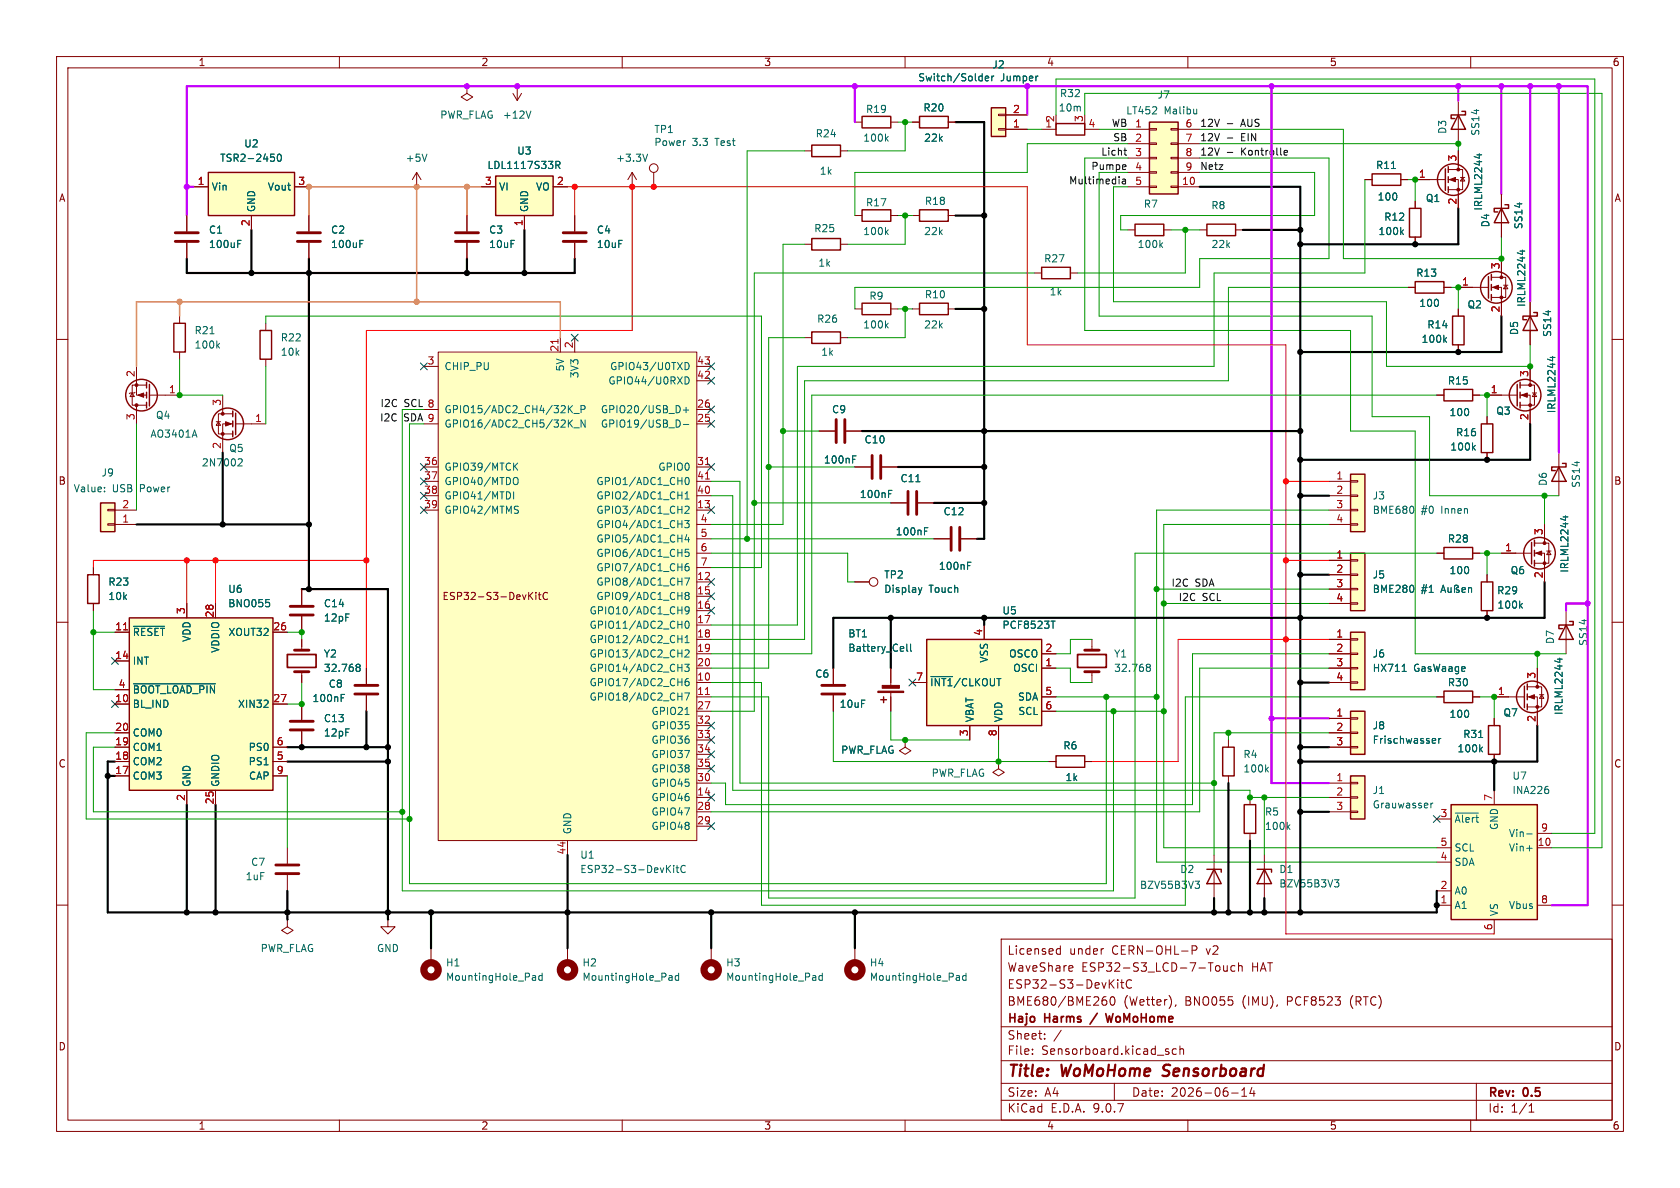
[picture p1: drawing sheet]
<svg xmlns="http://www.w3.org/2000/svg" width="297mm" height="210mm" viewBox="0 0 297 210" stroke-linecap="round" stroke-linejoin="round" font-family="sans-serif">
<defs><g id="words">
<g font-size="2.8" fill="#840000">
<text x="178" y="190.9">Title:</text>
<text x="187.7" y="190.9">WoMoHome</text>
<text x="206.5" y="190.9">Sensorboard</text>
</g>
<g font-size="2.1" fill="#840000">
<text x="178" y="172">WaveShare</text>
<text x="178" y="169">Licensed</text>
<text x="189" y="169">under</text>
<text x="191.2" y="172">ESP32-S3_LCD-7-Touch</text>
<text x="196.6" y="169">CERN-OHL-P</text>
<text x="213.4" y="169">v2</text>
<text x="221.3" y="172">HAT</text>
<text x="178" y="178">BME680/BME260</text>
<text x="178" y="175">ESP32-S3-DevKitC</text>
<text x="198.6" y="178">(Wetter),</text>
<text x="209.5" y="178">BNO055</text>
<text x="219.8" y="178">(IMU),</text>
<text x="227.8" y="178">PCF8523</text>
<text x="239.1" y="178">(RTC)</text>
<text x="178" y="184">Sheet:</text>
<text x="178" y="181.2">Hajo</text>
<text x="184.7" y="181.2">Harms</text>
<text x="196.9" y="181.2">WoMoHome</text>
<text x="178" y="186.7">File:</text>
<text x="184.1" y="186.7">Sensorboard.kicad_sch</text>
<text x="178" y="196.9">KiCad</text>
<text x="178" y="194.1">Size:</text>
<text x="184.7" y="194.1">A4</text>
<text x="185.7" y="196.9">E.D.A.</text>
<text x="193.3" y="196.9">9.0.7</text>
<text x="200" y="194.1">Date:</text>
<text x="207" y="194.1">2026-06-14</text>
<text x="263" y="194.3">Rev:</text>
<text x="263" y="196.9">Id:</text>
<text x="267.1" y="196.9">1/1</text>
<text x="269.4" y="194.3">0.5</text>
</g>
<g font-size="1.8" fill="#840000">
<text x="35" y="11.9">1</text>
<text x="85" y="11.9">2</text>
<text x="135" y="11.9">3</text>
<text x="185" y="11.9">4</text>
<text x="235" y="11.9">5</text>
<text x="285" y="11.9">6</text>
<text x="10.3" y="35.9">A</text>
<text x="285.3" y="35.9">A</text>
<text x="10.3" y="85.9">B</text>
<text x="285.3" y="85.9">B</text>
<text x="78.1" y="106.3">ESP32-S3-DevKitC</text>
<text x="10.3" y="135.9">C</text>
<text x="285.3" y="135.9">C</text>
<text x="10.3" y="185.9">D</text>
<text x="285.3" y="185.9">D</text>
<text x="35" y="199.9">1</text>
<text x="85" y="199.9">2</text>
<text x="135" y="199.9">3</text>
<text x="185" y="199.9">4</text>
<text x="235" y="199.9">5</text>
<text x="285" y="199.9">6</text>
</g>
<g font-size="1.8" fill="#006464">
<text x="162.2" y="14.6">Switch/Solder</text>
<text x="175.3" y="12.3">J2</text>
<text x="176.9" y="14.6">Jumper</text>
<text x="187.3" y="17.4">R32</text>
<text x="204.5" y="17.6">J7</text>
<text x="77.7" y="21.2">PWR_FLAG</text>
<text x="88.8" y="21.2">+12V</text>
<text x="115.6" y="23.7">TP1</text>
<text x="153" y="20.2">R19</text>
<text x="163.2" y="19.9">R20</text>
<text x="187.1" y="19.9">10m</text>
<text x="199" y="20.4">LT452</text>
<text x="205.8" y="20.4">Malibu</text>
<text x="255.9" y="23.8" transform="rotate(-90 255.9 23.8)">D3</text>
<text x="38.8" y="28.8">TSR2-2450</text>
<text x="43.1" y="26.3">U2</text>
<text x="71.6" y="28.8">+5V</text>
<text x="91.3" y="27.5">U3</text>
<text x="108.8" y="28.8">+3.3V</text>
<text x="115.6" y="26">Power</text>
<text x="122.4" y="26">3.3</text>
<text x="126.6" y="26">Test</text>
<text x="144.1" y="24.5">R24</text>
<text x="152.5" y="25.2">100k</text>
<text x="163.3" y="25.2">22k</text>
<text x="261.7" y="24.1" transform="rotate(-90 261.7 24.1)">SS14</text>
<text x="37.3" y="33.9">Vin</text>
<text x="47.2" y="33.9">Vout</text>
<text x="86.1" y="30.1">LDL1117S33R</text>
<text x="88.1" y="33.9">VI</text>
<text x="94.7" y="33.9">VO</text>
<text x="144.8" y="31.1">1k</text>
<text x="243.2" y="30.1">R11</text>
<text x="243.4" y="35.7">100</text>
<text x="252" y="35.9">Q1</text>
<text x="36.8" y="41.5">C1</text>
<text x="45.3" y="37.6" transform="rotate(-90 45.3 37.6)">GND</text>
<text x="58.4" y="41.5">C2</text>
<text x="86.4" y="41.5">C3</text>
<text x="93.6" y="37.6" transform="rotate(-90 93.6 37.6)">GND</text>
<text x="105.4" y="41.5">C4</text>
<text x="143.8" y="41.2">R25</text>
<text x="152.5" y="41.8">100k</text>
<text x="153" y="36.7">R17</text>
<text x="163.3" y="41.8">22k</text>
<text x="163.4" y="36.4">R18</text>
<text x="202.1" y="36.9">R7</text>
<text x="214.1" y="37.2">R8</text>
<text x="243.6" y="41.8">100k</text>
<text x="244.6" y="39.2">R12</text>
<text x="262.2" y="37.3" transform="rotate(-90 262.2 37.3)">IRLML2244</text>
<text x="263.5" y="40.3" transform="rotate(-90 263.5 40.3)">D4</text>
<text x="269.3" y="40.6" transform="rotate(-90 269.3 40.6)">SS14</text>
<text x="36.8" y="44">100uF</text>
<text x="58.4" y="44">100uF</text>
<text x="86.4" y="44">10uF</text>
<text x="105.4" y="44">10uF</text>
<text x="144.6" y="47.3">1k</text>
<text x="184.5" y="46.6">R27</text>
<text x="201" y="44">100k</text>
<text x="214.1" y="44">22k</text>
<text x="153.6" y="53.2">R9</text>
<text x="163.4" y="52.9">R10</text>
<text x="185.5" y="52.4">1k</text>
<text x="250.3" y="49.1">R13</text>
<text x="34.3" y="59.3">R21</text>
<text x="144.4" y="57.3">R26</text>
<text x="152.5" y="58.3">100k</text>
<text x="163.3" y="58.3">22k</text>
<text x="250.8" y="54.5">100</text>
<text x="252.2" y="58.3">R14</text>
<text x="259.3" y="54.7">Q2</text>
<text x="268.6" y="59.3" transform="rotate(-90 268.6 59.3)">D5</text>
<text x="269.8" y="54.3" transform="rotate(-90 269.8 54.3)">IRLML2244</text>
<text x="274.4" y="59.7" transform="rotate(-90 274.4 59.7)">SS14</text>
<text x="34.3" y="61.8">100k</text>
<text x="49.5" y="63.1">10k</text>
<text x="49.5" y="60.6">R22</text>
<text x="78.5" y="65.6">CHIP_PU</text>
<text x="99.9" y="65.7" transform="rotate(-90 99.9 65.7)">5V</text>
<text x="107.8" y="65.6">GPIO43/U0TXD</text>
<text x="145.1" y="63.1">1k</text>
<text x="251.2" y="60.8">100k</text>
<text x="102.5" y="67" transform="rotate(-90 102.5 67)">3V3</text>
<text x="107.5" y="68.2">GPIO44/U0RXD</text>
<text x="255.9" y="68.2">R15</text>
<text x="26.5" y="77.6">AO3401A</text>
<text x="27.5" y="74.3">Q4</text>
<text x="78.5" y="73.3">GPIO15/ADC2_CH4/32K_P</text>
<text x="78.5" y="75.8">GPIO16/ADC2_CH5/32K_N</text>
<text x="106.1" y="73.3">GPIO20/USB_D+</text>
<text x="106.1" y="75.8">GPIO19/USB_D-</text>
<text x="147" y="73.3">C9</text>
<text x="256.1" y="73.8">100</text>
<text x="257.3" y="77.3">R16</text>
<text x="264.4" y="73.5">Q3</text>
<text x="275.2" y="73.1" transform="rotate(-90 275.2 73.1)">IRLML2244</text>
<text x="35.6" y="82.7">2N7002</text>
<text x="40.4" y="80.1">Q5</text>
<text x="78.5" y="83.4">GPIO39/MTCK</text>
<text x="116.3" y="83.4">GPIO0</text>
<text x="145.6" y="82.1">100nF</text>
<text x="152.7" y="78.6">C10</text>
<text x="256.3" y="79.9">100k</text>
<text x="12.9" y="87.2">Value:</text>
<text x="17.9" y="84.4">J9</text>
<text x="19.8" y="87.2">USB</text>
<text x="24.8" y="87.2">Power</text>
<text x="78.5" y="86">GPIO40/MTDO</text>
<text x="78.5" y="88.5">GPIO41/MTDI</text>
<text x="105.3" y="86">GPIO1/ADC1_CH0</text>
<text x="105.3" y="88.5">GPIO2/ADC1_CH1</text>
<text x="151.9" y="88.2">100nF</text>
<text x="159.1" y="85.4">C11</text>
<text x="242.6" y="88.5">J3</text>
<text x="273.7" y="86" transform="rotate(-90 273.7 86)">D6</text>
<text x="279.5" y="86.3" transform="rotate(-90 279.5 86.3)">SS14</text>
<text x="78.5" y="91">GPIO42/MTMS</text>
<text x="105.3" y="91">GPIO3/ADC1_CH2</text>
<text x="105.3" y="93.6">GPIO4/ADC1_CH3</text>
<text x="158.3" y="94.8">100nF</text>
<text x="166.7" y="91.3">C12</text>
<text x="242.6" y="91">BME680</text>
<text x="251.2" y="91">#0</text>
<text x="254.9" y="91">Innen</text>
<text x="105.3" y="96.1">GPIO5/ADC1_CH4</text>
<text x="105.3" y="98.7">GPIO6/ADC1_CH5</text>
<text x="105.3" y="101.2">GPIO7/ADC1_CH6</text>
<text x="165.9" y="100.9">100nF</text>
<text x="255.9" y="96.1">R28</text>
<text x="256.1" y="101.7">100</text>
<text x="267" y="101.7">Q6</text>
<text x="277.5" y="101.3" transform="rotate(-90 277.5 101.3)">IRLML2244</text>
<text x="19.1" y="106.3">10k</text>
<text x="19.1" y="103.7">R23</text>
<text x="40.3" y="107.5">BNO055</text>
<text x="40.3" y="105">U6</text>
<text x="57.2" y="107.5">C14</text>
<text x="105.3" y="103.7">GPIO8/ADC1_CH7</text>
<text x="105.3" y="106.3">GPIO9/ADC1_CH8</text>
<text x="156.2" y="102.5">TP2</text>
<text x="156.2" y="105">Display</text>
<text x="164.2" y="105">Touch</text>
<text x="242.6" y="102.5">J5</text>
<text x="242.6" y="105">BME280</text>
<text x="251.2" y="105">#1</text>
<text x="264.6" y="107.8">100k</text>
<text x="23.4" y="112.6">~{RESET}</text>
<text x="33.9" y="113.6" transform="rotate(-90 33.9 113.6)">VDD</text>
<text x="40.3" y="112.6">XOUT32</text>
<text x="57.2" y="110.1">12pF</text>
<text x="104.1" y="108.8">GPIO10/ADC1_CH9</text>
<text x="104.1" y="111.4">GPIO11/ADC2_CH0</text>
<text x="104.1" y="113.9">GPIO12/ADC2_CH1</text>
<text x="149.9" y="112.9">BT1</text>
<text x="177.1" y="108.8">U5</text>
<text x="177.1" y="111.4">PCF8523T</text>
<text x="274.9" y="113.9" transform="rotate(-90 274.9 113.9)">D7</text>
<text x="23.4" y="117.7">INT</text>
<text x="39" y="115.5" transform="rotate(-90 39 115.5)">VDDIO</text>
<text x="57.2" y="116.4">Y2</text>
<text x="57.2" y="119">32.768</text>
<text x="104.1" y="116.4">GPIO13/ADC2_CH2</text>
<text x="104.1" y="119">GPIO14/ADC2_CH3</text>
<text x="144" y="120">C6</text>
<text x="149.9" y="115.4">Battery_Cell</text>
<text x="174.9" y="117.2" transform="rotate(-90 174.9 117.2)">VSS</text>
<text x="178.3" y="116.4">OSCO</text>
<text x="179" y="119">OSCI</text>
<text x="196.9" y="116.4">Y1</text>
<text x="196.9" y="119">32.768</text>
<text x="242.6" y="116.4">J6</text>
<text x="242.6" y="119">HX711</text>
<text x="249.9" y="119">GasWaage</text>
<text x="280.8" y="114.3" transform="rotate(-90 280.8 114.3)">SS14</text>
<text x="23.4" y="122.8">~{BOOT_LOAD_PIN}</text>
<text x="23.4" y="125.3">BL_IND</text>
<text x="42" y="125.3">XIN32</text>
<text x="55.1" y="124.3">100nF</text>
<text x="58" y="121.8">C8</text>
<text x="104.1" y="121.5">GPIO17/ADC2_CH6</text>
<text x="104.1" y="124.1">GPIO18/ADC2_CH7</text>
<text x="148.3" y="125.3">10uF</text>
<text x="164.3" y="121.5">~{INT1}/CLKOUT</text>
<text x="179.9" y="124.1">SDA</text>
<text x="255.9" y="121.5">R30</text>
<text x="23.4" y="130.4">COM0</text>
<text x="57.2" y="127.9">C13</text>
<text x="57.2" y="130.4">12pF</text>
<text x="115.1" y="126.6">GPIO21</text>
<text x="115.1" y="129.1">GPIO35</text>
<text x="115.1" y="131.7">GPIO36</text>
<text x="172.3" y="127.8" transform="rotate(-90 172.3 127.8)">VBAT</text>
<text x="177.4" y="127.8" transform="rotate(-90 177.4 127.8)">VDD</text>
<text x="179.9" y="126.6">SCL</text>
<text x="242.6" y="129.1">J8</text>
<text x="242.6" y="131.7">Frischwasser</text>
<text x="256.1" y="127.1">100</text>
<text x="258.6" y="130.7">R31</text>
<text x="265.7" y="126.8">Q7</text>
<text x="276.5" y="126.5" transform="rotate(-90 276.5 126.5)">IRLML2244</text>
<text x="23.4" y="132.9">COM1</text>
<text x="23.4" y="135.5">COM2</text>
<text x="43.9" y="132.9">PS0</text>
<text x="43.9" y="135.5">PS1</text>
<text x="115.1" y="134.2">GPIO37</text>
<text x="115.1" y="136.8">GPIO38</text>
<text x="148.6" y="133.5">PWR_FLAG</text>
<text x="164.6" y="137.5">PWR_FLAG</text>
<text x="187.9" y="132.7">R6</text>
<text x="219.7" y="134.2">R4</text>
<text x="219.7" y="136.8">100k</text>
<text x="257.6" y="133.2">100k</text>
<text x="23.4" y="138">COM3</text>
<text x="33.9" y="139.2" transform="rotate(-90 33.9 139.2)">GND</text>
<text x="39" y="139.2" transform="rotate(-90 39 139.2)">GNDIO</text>
<text x="43.9" y="138">CAP</text>
<text x="115.1" y="141.8">GPIO46</text>
<text x="115.1" y="139.3">GPIO45</text>
<text x="188.3" y="138.3">1k</text>
<text x="242.6" y="140.6">J1</text>
<text x="242.6" y="143.1">Grauwasser</text>
<text x="267.3" y="138">U7</text>
<text x="267.3" y="140.6">INA226</text>
<text x="101.2" y="147.6" transform="rotate(-90 101.2 147.6)">GND</text>
<text x="115.1" y="144.4">GPIO47</text>
<text x="115.1" y="146.9">GPIO48</text>
<text x="223.5" y="144.4">R5</text>
<text x="223.5" y="146.9">100k</text>
<text x="257" y="145.6">~{Alert}</text>
<text x="265" y="146.8" transform="rotate(-90 265 146.8)">GND</text>
<text x="266.7" y="148.2">Vin-</text>
<text x="43.3" y="155.8">1uF</text>
<text x="44.3" y="153.3">C7</text>
<text x="102.5" y="152">U1</text>
<text x="102.5" y="154.5">ESP32-S3-DevKitC</text>
<text x="208.5" y="154.5">D2</text>
<text x="226.1" y="154.5">D1</text>
<text x="257" y="153.3">SDA</text>
<text x="257" y="150.7">SCL</text>
<text x="266.7" y="150.7">Vin+</text>
<text x="201.4" y="157.3">BZV55B3V3</text>
<text x="226.1" y="157.1">BZV55B3V3</text>
<text x="257" y="160.9">A1</text>
<text x="257" y="158.3">A0</text>
<text x="266.7" y="160.9">Vbus</text>
<text x="265" y="162.1" transform="rotate(-90 265 162.1)">VS</text>
<text x="46" y="168.5">PWR_FLAG</text>
<text x="66.5" y="168.5">GND</text>
<text x="78.7" y="171">H1</text>
<text x="78.7" y="173.6">MountingHole_Pad</text>
<text x="102.9" y="171">H2</text>
<text x="102.9" y="173.6">MountingHole_Pad</text>
<text x="128.3" y="171">H3</text>
<text x="128.3" y="173.6">MountingHole_Pad</text>
<text x="153.7" y="171">H4</text>
<text x="153.7" y="173.6">MountingHole_Pad</text>
</g>
<g font-size="1.8" fill="#a90000">
<text x="179" y="22.6">1</text>
<text x="179" y="20.1">2</text>
<text x="184.7" y="22.6">1</text>
<text x="186.4" y="21.7" transform="rotate(-90 186.4 21.7)">2</text>
<text x="191.5" y="21.7" transform="rotate(-90 191.5 21.7)">3</text>
<text x="192.3" y="22.6">4</text>
<text x="200.6" y="22.6">1</text>
<text x="209.5" y="22.6">6</text>
<text x="200.6" y="25.1">2</text>
<text x="200.6" y="27.7">3</text>
<text x="209.5" y="25.1">7</text>
<text x="209.5" y="27.7">8</text>
<text x="257.6" y="28.6" transform="rotate(-90 257.6 28.6)">3</text>
<text x="34.9" y="32.8">1</text>
<text x="52.6" y="32.8">3</text>
<text x="85.7" y="32.8">3</text>
<text x="98.4" y="32.8">2</text>
<text x="200.6" y="30.2">4</text>
<text x="200.6" y="32.8">5</text>
<text x="208.9" y="32.8">10</text>
<text x="209.5" y="30.2">9</text>
<text x="250.8" y="31.5">1</text>
<text x="44.2" y="40.1" transform="rotate(-90 44.2 40.1)">2</text>
<text x="92.5" y="40.1" transform="rotate(-90 92.5 40.1)">1</text>
<text x="257.6" y="36.3" transform="rotate(-90 257.6 36.3)">2</text>
<text x="265.2" y="47.7" transform="rotate(-90 265.2 47.7)">3</text>
<text x="258.4" y="50.5">1</text>
<text x="265.2" y="55.3" transform="rotate(-90 265.2 55.3)">2</text>
<text x="75.5" y="64.5">3</text>
<text x="98.8" y="62.3" transform="rotate(-90 98.8 62.3)">21</text>
<text x="101.3" y="61.7" transform="rotate(-90 101.3 61.7)">2</text>
<text x="123.1" y="64.5">43</text>
<text x="23.9" y="66.7" transform="rotate(-90 23.9 66.7)">2</text>
<text x="29.8" y="69.6">1</text>
<text x="39.1" y="71.8" transform="rotate(-90 39.1 71.8)">3</text>
<text x="123.1" y="67.1">42</text>
<text x="263.5" y="69.6">1</text>
<text x="270.3" y="66.7" transform="rotate(-90 270.3 66.7)">3</text>
<text x="23.9" y="74.4" transform="rotate(-90 23.9 74.4)">3</text>
<text x="45" y="74.7">1</text>
<text x="123.1" y="72.1">26</text>
<text x="123.1" y="74.7">25</text>
<text x="270.3" y="74.4" transform="rotate(-90 270.3 74.4)">2</text>
<text x="39.1" y="79.4" transform="rotate(-90 39.1 79.4)">2</text>
<text x="74.9" y="82.3">36</text>
<text x="123.1" y="82.3">31</text>
<text x="21.5" y="89.9">2</text>
<text x="74.9" y="89.9">39</text>
<text x="74.9" y="84.8">37</text>
<text x="74.9" y="87.4">38</text>
<text x="123.1" y="84.8">41</text>
<text x="123.1" y="87.4">40</text>
<text x="123.1" y="89.9">13</text>
<text x="236.1" y="84.8">1</text>
<text x="236.1" y="87.4">2</text>
<text x="236.1" y="89.9">3</text>
<text x="21.5" y="92.5">1</text>
<text x="123.8" y="92.5">4</text>
<text x="123.8" y="95">5</text>
<text x="236.1" y="92.5">4</text>
<text x="272.8" y="94.7" transform="rotate(-90 272.8 94.7)">3</text>
<text x="123.8" y="97.5">6</text>
<text x="123.8" y="100.1">7</text>
<text x="236.1" y="98.8">1</text>
<text x="236.1" y="101.3">2</text>
<text x="266" y="97.5">1</text>
<text x="123.1" y="102.6">12</text>
<text x="123.1" y="105.2">15</text>
<text x="123.1" y="107.7">16</text>
<text x="236.1" y="103.9">3</text>
<text x="236.1" y="106.4">4</text>
<text x="272.8" y="102.3" transform="rotate(-90 272.8 102.3)">2</text>
<text x="20.3" y="111.5">11</text>
<text x="32.8" y="108.7" transform="rotate(-90 32.8 108.7)">3</text>
<text x="37.8" y="109.3" transform="rotate(-90 37.8 109.3)">28</text>
<text x="48.2" y="111.5">26</text>
<text x="123.1" y="110.2">17</text>
<text x="123.1" y="112.8">18</text>
<text x="173.7" y="112.5" transform="rotate(-90 173.7 112.5)">4</text>
<text x="236.1" y="112.8">1</text>
<text x="20.3" y="116.6">14</text>
<text x="123.1" y="115.3">19</text>
<text x="123.1" y="117.9">20</text>
<text x="184.7" y="117.9">1</text>
<text x="184.7" y="115.3">2</text>
<text x="236.1" y="115.3">2</text>
<text x="236.1" y="117.9">3</text>
<text x="20.3" y="124.2">10</text>
<text x="20.9" y="121.7">4</text>
<text x="48.2" y="124.2">27</text>
<text x="123.1" y="120.4">10</text>
<text x="123.1" y="122.9">11</text>
<text x="123.1" y="125.5">27</text>
<text x="161.9" y="120.4">7</text>
<text x="184.7" y="125.5">6</text>
<text x="184.7" y="122.9">5</text>
<text x="236.1" y="120.4">4</text>
<text x="264.7" y="122.9">1</text>
<text x="271.5" y="120.1" transform="rotate(-90 271.5 120.1)">3</text>
<text x="20.3" y="129.3">20</text>
<text x="20.3" y="131.8">19</text>
<text x="48.8" y="131.8">6</text>
<text x="123.1" y="128">32</text>
<text x="123.1" y="130.6">33</text>
<text x="171.2" y="130.2" transform="rotate(-90 171.2 130.2)">3</text>
<text x="176.3" y="130.2" transform="rotate(-90 176.3 130.2)">8</text>
<text x="236.1" y="126.7">1</text>
<text x="236.1" y="129.3">2</text>
<text x="236.1" y="131.8">3</text>
<text x="271.5" y="127.7" transform="rotate(-90 271.5 127.7)">2</text>
<text x="20.3" y="134.4">18</text>
<text x="20.3" y="136.9">17</text>
<text x="48.8" y="134.4">5</text>
<text x="48.8" y="136.9">9</text>
<text x="123.1" y="133.1">34</text>
<text x="123.1" y="135.6">35</text>
<text x="32.8" y="141.7" transform="rotate(-90 32.8 141.7)">2</text>
<text x="37.8" y="142.3" transform="rotate(-90 37.8 142.3)">25</text>
<text x="123.1" y="140.7">14</text>
<text x="123.1" y="138.2">30</text>
<text x="123.1" y="143.3">28</text>
<text x="236.1" y="138.2">1</text>
<text x="236.1" y="140.7">2</text>
<text x="236.1" y="143.3">3</text>
<text x="263.9" y="141.7" transform="rotate(-90 263.9 141.7)">7</text>
<text x="123.1" y="145.8">29</text>
<text x="254.6" y="149.6">5</text>
<text x="254.6" y="144.5">3</text>
<text x="271.7" y="149.6">10</text>
<text x="272.3" y="147.1">9</text>
<text x="100.1" y="151.2" transform="rotate(-90 100.1 151.2)">44</text>
<text x="254.6" y="152.1">4</text>
<text x="254.6" y="159.8">1</text>
<text x="254.6" y="157.2">2</text>
<text x="272.3" y="159.8">8</text>
<text x="263.9" y="164.5" transform="rotate(-90 263.9 164.5)">6</text>
</g>
<g font-size="1.8" fill="#0f0f0f">
<text x="196.5" y="22.5">WB</text>
<text x="212.1" y="22.5">12V</text>
<text x="219.5" y="22.5">AUS</text>
<text x="194.6" y="27.6">Licht</text>
<text x="196.7" y="25.1">SB</text>
<text x="212.1" y="27.6">12V</text>
<text x="212.1" y="25.1">12V</text>
<text x="219.5" y="27.6">Kontrolle</text>
<text x="219.5" y="25.1">EIN</text>
<text x="188.9" y="32.7">Multimedia</text>
<text x="192.8" y="30.1">Pumpe</text>
<text x="212.1" y="30.1">Netz</text>
<text x="67.1" y="74.6">I2C</text>
<text x="67.2" y="72">I2C</text>
<text x="71.4" y="72">SCL 8</text>
<text x="207" y="103.8">I2C</text>
<text x="208.3" y="106.3">I2C</text>
<text x="211.3" y="103.8">SDA</text>
<text x="212.5" y="106.3">SCL</text>
</g>
<text font-size="1.8" fill="#009600" x="71.4" y="74.6">SDA 9</text>
</g></defs>
<g fill="none" stroke="#840000" stroke-width=".18">
<path d="M10 10h277v190h-277zM12 12h273v186h-273zM60 10v2M110 10v2M160 10v2M210 10v2M260 10v2M10 60h2M285 60h2M10 110h2M285 110h2M10 160h2"/>
<path d="M177 166h108v32h-108zM186.9 168.6h.6M186.9 167.8h.6M187.5 167.2v1.5M189.5 170.7l.2 .4-.7 .1M189.6 171.6l-.1 .1M195 167.7h.1M195.1 176.8h.4l.2 .3-.1 .5-.5 .1M195.2 176.2h.3M196.3 173.8l.7 .9M196.4 176.3l.2-.1a.81 .81 0 0 1 .6 .6 .81 .81 0 0 1-.3 .8l-.2 .1a.81 .81 0 0 1-.3-1.4zM197 173.2l-.9 .9"/>
<path d="M197.6 173.2v.1M197.6 173.7v1M198.1 173.7h.6M198.3 173.2v1.3l.4 .2M200 173.3a.6 .6 0 0 0-.7 0 .6 .6 0 0 0-.2 .8 .56 .56 0 0 0 .3 .5 .56 .56 0 0 0 .6 0M207.9 177.6l-.2 .3M210.7 168l.8-.1 .1-.2-.1-.4-.2-.1h-.6v1.5M215.2 170.7l.3 .1 .2 .2-.1 .6-.4 .1M216.3 170.7l.1 .9 .3 .1 .3-.1M217 170.7v1M218.3 170.8l-.4-.1-.3 .3v.4l.1 .2h.6M219 170.8l.2-.1 .3 .1 .1 .9"/>
<path d="M219 170.2v1.5M285 160h2M60 198v2M110 198v2M160 198v2M177 194.5h108M177 191.5h108M177 187.5h108M177 181.5h108M182.5 186.3v.1M182.5 185.5v.1M184.7 183.6v.1"/>
<path d="M184.7 182.8v.1M187.6 182.1l-1.3 2M197 191.5v3M206.5 185.9l.2 .2-.2 .3M206.5 185.4l.1 .1M208 185.5l-.5-.1-.3 .3v.4l.2 .2h.6M208.6 185.5l.2-.1 .4 .1v.9M208.6 184.9v1.5M210 198v2M217.7 193.2h1.2M219.5 193.8h.9M219.5 192.7l.5-.4v1.5"/>
<path d="M221.3 192.2l-.3 1.1h.9M221.7 192.8v1M260 198v2M261 191.5v6.5M270.3 196.6h.9M270.3 195.5l.4-.4v1.5"/>
</g>
<path d="M205.5 190.1l.3 .1M205.8 188.4l-.1 .4v.2" fill="none" stroke="#840000" stroke-width=".4"/>
<path d="M194 179.1l-1.3 1.9M195.5 179.2l.3 1.5 .3-1.1 .3 1.1" fill="none" stroke="#840000" stroke-width=".3"/>
<path d="M203.2 21.6h5.1v12.7h-5.1z" fill="#ffffc2"/>
<g fill="none" stroke="#840000" stroke-width=".25">
<path d="M203.2 21.6h5.1v12.7h-5.1zM250.2 49.8h5.1v2h-5.1zM270.8 95.9v3.8M271.3 95.5v1M271.3 97.3v1M271.3 99.1v1M276.9 110.5l1.2 2.5h-2.5zM277.5 109.9h.6v.6h-2.5v.6h.6"/>
<circle cx="272.2" cy="97.8" r="2.79"/>
</g>
<g fill="none" stroke="#840000" stroke-width=".18">
<path d="M199.4 22.9h3.8M199.4 25.4h3.8M199.4 27.9h3.8M199.4 30.5h3.8M199.4 33h3.8M203.2 22.7h1.3v.3h-1.3zM203.2 25.3h1.3v.2h-1.3zM203.2 27.8h1.3v.3h-1.3zM203.2 30.4h1.3v.2h-1.3zM203.2 32.9h1.3v.2h-1.3zM207 22.7h1.3v.3h-1.3zM207 25.3h1.3v.2h-1.3z"/>
<path d="M207 27.8h1.3v.3h-1.3zM207 30.4h1.3v.2h-1.3zM207 32.9h1.3v.2h-1.3zM208.3 22.9h3.8M208.3 25.4h3.8M208.3 27.9h3.8M208.3 30.5h3.8M208.3 33h3.8M248.9 50.8h1.3M255.3 50.8h1.2M265.4 97.8h5.4M271.3 96h2.5v3.6h-2.5"/>
<path d="M271.3 97.8h1.7v5.1M273 92.7v3.3M273.4 97.4h.8M273.8 97.4l.4 .6h-.8zM276.9 108v7.6"/>
</g>
<path d="M211.6 19.3v.8M211.6 20l-.1 .1M276.3 91.4h.9M276.8 91.2v.8" fill="none" stroke="#006464" stroke-width=".18"/>
<g fill="#840000" stroke="#840000" stroke-width=".18">
<path d="M271.5 97.8l1-.4v.8z"/>
<circle cx="273" cy="96" r=".25"/>
<circle cx="273" cy="99.6" r=".25"/>
</g>
<path d="M163.8 113h20.3v15.3h-20.3z" fill="#ffffc2"/>
<path d="M213.4 39.6h5v2.1h-5zM275.6 82.6l1.3 2.5h-2.6zM276.2 81.9h.7v.7h-2.6v.6h.7M163.8 113h20.3v15.3h-20.3zM155.7 123.7h1M156.2 123.2v1" fill="none" stroke="#840000" stroke-width=".25"/>
<g fill="none" stroke="#840000" stroke-width=".18">
<path d="M73.7 33h.1M73.7 30.5l-.8 1.3M73.7 30.5l.7 1.3M73.7 30.5v2.5M212.1 40.6h1.3M218.4 40.6h1.3M275.6 80v7.6M147.3 118.1v2.8M157.5 118.1v3.3M174 110.5v2.5M184.1 118.1h2.6M184.1 115.6h2.6"/>
<path d="M147.3 122.9v2.8M157.5 122.4v3.3M160 130.8v1.3l-1 .6 1 .7 1-.7-1-.6M160 130.8h.1M161.3 120.7h2.5M171.4 128.3v2.5M176.5 134.6v1.3l1 .6-1 .7-1-.7 1-.6M176.5 134.6h.1M176.5 128.3v2.5M184.1 125.7h2.6M184.1 123.2h2.6M100.3 167.6v2.6"/>
<path d="M125.7 167.6v2.6M151.1 167.6v2.6"/>
</g>
<g fill="none" stroke="#006464" stroke-width=".18">
<path d="M75.5 27.2l-.4 1.3M160.3 113.9v1.1l.2 .1M161 113.9v1.1l.2 .1M164.6 119.6h3.8M185.8 109.8h.7M118.4 172.5h.4v.8M118.8 173.2l-.4 .1M118.8 172.8h-.4M120 172.5h-.4l-.2 .2 .1 .5h.5M120 172v1.3M143.8 172.5h.4v.8M144.2 173.2l-.4 .1"/>
<path d="M144.2 172.8h-.4M145.4 172.5h-.4l-.2 .2 .1 .5h.5M145.4 172v1.3M169.2 172.5h.2l.2 .1v.7M169.6 173.2l-.4 .1M169.6 172.8h-.4M170.8 172.5h-.4l-.2 .2 .1 .5h.5M170.8 172v1.3"/>
</g>
<g fill="none" stroke="#840000" stroke-width="1.3">
<circle cx="100.3" cy="171.4" r="1.27"/>
<circle cx="125.7" cy="171.4" r="1.27"/>
<circle cx="151.1" cy="171.4" r="1.27"/>
</g>
<path d="M145.3 121.2h4.1M145.3 122.7h4.1" fill="none" stroke="#840000" stroke-width=".51"/>
<g fill="#840000" stroke="#840000" stroke-width=".18">
<path d="M155.2 122.2h4.6v.2h-4.6z"/>
<path d="M156 121.2h3v.5h-3z"/>
</g>
<path d="M36.8 30.5h15.3v7.6h-15.3z" fill="#ffffc2"/>
<g fill="none" stroke="#840000" stroke-width=".25">
<path d="M36.8 30.5h15.3v7.6h-15.3zM186.7 21.8h5.1v2.1h-5.1zM200.7 39.6h5v2.1h-5zM255.5 29.8v3.9M256 29.5v1M256 31.2v1.1M256 33v1M46 58.4h2v5.1h-2zM184.1 47.2h5.1v2.1h-5.1zM25.9 67.6v1M25.9 69.3v1.1M25.9 71.1v1"/>
<path d="M26.4 67.9v3.9M41.1 72.6v1.1M41.1 74.4v1M41.1 76.2v1M41.7 73v3.8"/>
<circle cx="256.9" cy="31.7" r="2.79"/>
<circle cx="25" cy="69.8" r="2.79"/>
<circle cx="40.3" cy="74.9" r="2.79"/>
</g>
<g fill="none" stroke="#840000" stroke-width=".18">
<path d="M82.5 15.2v1.3l1.1 .6-1.1 .7-1-.7 1-.6M82.5 15.2h.1M90.7 16.5l.7 1.3M91.4 15.2h.1M91.4 15.2v2.6M92.2 16.5l-.8 1.3M34.3 33h2.5M44.4 38.1v2.5M52.1 33h2.5M186.7 21.6v1.3h-2.6M191.8 22.9h2.5M250.2 31.8h5.3"/>
<path d="M256 30h2.6v3.5h-2.6M256 31.8h1.8v5M257.8 26.7v3.3M258.2 31.4h.8M258.6 31.4l.4 .6h-.8zM47 57.2v1.2M182.9 48.3h1.2M189.2 48.3h1.3M199.4 40.6h1.3M205.7 40.6h1.3M23.4 69.5l.3 .6h-.7zM23.9 69.3l-.2 .2h-.7l-.1 .1"/>
<path d="M24.1 64.8v5.1h1.8M24.1 71.6v3.3M25.9 68.1h-2.5v3.5h2.5M26.4 69.9h5.3M38.2 74.5h.8M38.6 74.5l.4 .7h-.8zM39.4 69.9v3.3M41.1 73.2h-2.5v3.5h2.5M41.1 74.9h-1.7v5.1M41.7 74.9h5.3M47 63.5v1.3"/>
</g>
<path d="M93.9 19.6l-.5 1.3M47.9 27.2h.6M48.3 27.7l.2 .3v.3l-.2 .2M49.2 27.3l.1-.1a.68 .68 0 0 1 .5 .7 .68 .68 0 0 1-.5 .6 .84 .84 0 0 1-.1-1.2zM261.1 27.4h.8M261.5 27.2v.8M205.2 43.3l.3 .5M205.5 42.9l-.4 .5M34.4 76l.4 1.3M42.3 81.1l.4 .1 .1 .3-.8 .9h.8" fill="none" stroke="#006464" stroke-width=".18"/>
<g fill="#840000" stroke="#840000" stroke-width=".18">
<path d="M256.3 31.8l1-.4v.7z"/>
<path d="M39.9 74.5l1 .4-1 .4z"/>
<path d="M24.4 69.9l1-.4v.7z"/>
<circle cx="257.8" cy="30" r=".25"/>
<circle cx="257.8" cy="33.5" r=".25"/>
<circle cx="39.4" cy="73.2" r=".25"/>
<circle cx="39.4" cy="76.7" r=".25"/>
<circle cx="24.1" cy="71.6" r=".25"/>
<circle cx="24.1" cy="68.1" r=".25"/>
</g>
<path d="M238.8 97.8h2.5v10.2h-2.5z" fill="#ffffc2"/>
<path d="M238.8 97.8h2.5v10.2h-2.5zM261.9 102.9h2v5.1h-2zM213.4 153.7h2.5v.5M214.6 153.7l1.3 2.5h-2.5z" fill="none" stroke="#840000" stroke-width=".25"/>
<path d="M234.9 99.1h3.9M238.8 98.9h1.2v.3h-1.2zM234.9 101.6h3.9M234.9 104.1h3.9M234.9 106.7h3.9M238.8 101.5h1.2v.2h-1.2zM238.8 104h1.2v.3h-1.2zM238.8 106.6h1.2v.2h-1.2zM262.9 101.6v1.3M262.9 108v1.2M214.6 151.1v7.7" fill="none" stroke="#840000" stroke-width=".18"/>
<g fill="none" stroke="#006464" stroke-width=".18">
<path d="M249.9 103.7v.8M254.7 104.7l.4-1.3 .5 1.3M254.8 104.4h.6M256 103.9v.8h.3l.2-.1M256.5 103.9v.8M257.4 104.7h.4l.2-.2-.1-.1-.5-.3 .1-.2h.3a.34 .34 0 0 0-.2-.5 .34 .34 0 0 0-.5 .3v1M258.5 104.3l.6-.1-.1-.3h-.4l-.1 .2v.6h.5M259.6 104l.2-.1h.3l.1 .8M259.6 103.9v.8M265 104.4l.6-.1 .1-.2-.1-.3-.6-.1v1.3M265.3 104.4l.4 .6M266.2 103.8l.5-.1 .2 .4-.8 .9h.8"/>
<path d="M268.1 104.2l-.2 .3-.4-.1-.1-.2 .1-.4 .4-.1 .2 .1a.84 .84 0 0 1-.3 1.2h-.3M268.8 107l.3 .5M269.1 106.7l-.4 .5M211.3 155.8h.8l-.5 .5 .4 .1 .1 .4-.3 .2h-.3"/>
</g>
<path d="M238.8 83.8h2.5v10.2h-2.5z" fill="#ffffc2"/>
<path d="M238.8 83.8h2.5v10.2h-2.5z" fill="none" stroke="#840000" stroke-width=".25"/>
<path d="M234.9 85.1h3.9M234.9 87.6h3.9M234.9 90.2h3.9M234.9 92.7h3.9M238.8 85h1.2v.2h-1.2zM238.8 87.5h1.2v.3h-1.2zM238.8 90h1.2v.3h-1.2zM238.8 92.6h1.2v.2h-1.2z" fill="none" stroke="#840000" stroke-width=".18"/>
<path d="M249.9 89.7v.8" fill="none" stroke="#006464" stroke-width=".18"/>
<path d="M17.8 88.9h2.5v5.1h-2.5z" fill="#ffffc2"/>
<path d="M30.7 57.2h2.1v5h-2.1zM152.4 53.6h5.1v2h-5.1zM17.8 88.9h2.5v5.1h-2.5z" fill="none" stroke="#840000" stroke-width=".25"/>
<g fill="none" stroke="#840000" stroke-width=".18">
<path d="M101.6 38.1v2.8M111.8 33h.1M111.8 30.5l-.8 1.3M111.8 30.5l.7 1.3M111.8 30.5v2.5M115.6 30.5v2.5M31.7 55.9v1.3M101.6 42.9v2.8M151.1 54.6h1.3M157.5 54.6h1.2M31.7 62.2v1.3M19 92.6h1.3v.2h-1.3z"/>
<path d="M19 90h1.3v.3h-1.3zM20.3 92.7h3.8M20.3 90.2h3.8M165.1 95.3h2.8M169.9 95.3h2.8M151.1 102.9h2.6M76.2 167.6v2.6"/>
<circle cx="115.6" cy="29.7" r=".76"/>
<circle cx="154.4" cy="102.9" r=".76"/>
</g>
<g fill="none" stroke="#006464" stroke-width=".18">
<path d="M114.5 27.2l-.4 1.3M37.1 59h.7M156.7 57.5l.3 .5M157 57.1l-.5 .5M38.5 61.1l.3 .4M38.8 60.7l-.5 .5M18.5 86.8v.1M18.5 86.2v.1M171.1 100h.4M171.1 99.4h.6M162.4 103.9l.3 .8M162.7 104.7l-.1 .3"/>
<path d="M163 103.9l-.3 .8M94.3 172.5h.3l.1 .8M94.7 173.2l-.4 .1M94.7 172.8h-.4M95.8 172.5h-.3l-.3 .2 .2 .5h.4M95.8 172v1.3"/>
</g>
<circle cx="76.2" cy="171.4" r="1.27" fill="none" stroke="#840000" stroke-width="1.3"/>
<path d="M99.6 41.1h4M99.6 42.7h4M168.1 93.2v4.1M169.7 93.2v4.1" fill="none" stroke="#840000" stroke-width=".51"/>
<path d="M87.6 31.1h10.2v7h-10.2z" fill="#ffffc2"/>
<path d="M87.6 31.1h10.2v7h-10.2z" fill="none" stroke="#840000" stroke-width=".25"/>
<path d="M85.1 33h2.5M92.7 38.1v2.5M97.8 33h2.5" fill="none" stroke="#840000" stroke-width=".18"/>
<path d="M98.3 29.2l.6-.1 .1-.2-.1-.3-.6-.1v1.3M98.6 29.2l.4 .6" fill="none" stroke="#006464" stroke-width=".18"/>
<path d="M77.5 62.2h45.7v86.4h-45.7z" fill="#ffffc2"/>
<g fill="none" stroke="#840000" stroke-width=".18">
<path d="M257.8 17.8v7.6M33 38.1v2.8M82.5 38.1v2.8M265.4 34.3v7.6M33 42.9v2.8M82.5 42.9v2.8M99.1 59.7v2.5M101.6 59.7v2.5M142.2 59.7h1.3M148.6 59.7h1.3M161.3 54.6h1.3M167.6 54.6h1.3"/>
<path d="M74.9 64.8h2.6M74.9 72.4h2.6M74.9 74.9h2.6M77.5 62.2h45.7v86.4h-45.7zM123.2 64.8h2.5M123.2 67.3h2.5M123.2 72.4h2.5M123.2 74.9h2.5M74.9 90.2h2.6M74.9 85.1h2.6M74.9 87.6h2.6M74.9 82.6h2.6"/>
<path d="M123.2 90.2h2.5M123.2 85.1h2.5M123.2 87.6h2.5M123.2 82.6h2.5M123.2 92.7h2.5M123.2 95.3h2.5M123.2 97.8h2.5M151.1 82.6h2.8M156 82.6h2.7M157.5 88.9h2.8M162.3 88.9h2.8M93.6 105.3l.6 .7"/>
<path d="M94.2 104.7l-.7 .7M94.7 104.7v.1M94.7 105.1v.9M95.2 105.1h.4M95.3 104.7v1.1l.3 .2M96.8 104.8a.6 .6 0 0 0-.8 .5 .6 .6 0 0 0 .6 .7l.2-.1M123.2 115.6h2.5M123.2 100.3h2.5M123.2 102.9h2.5M123.2 105.4h2.5M123.2 108h2.5M123.2 110.5h2.5"/>
<path d="M123.2 113h2.5M123.2 118.1h2.5M123.2 120.7h2.5M123.2 123.2h2.5M123.2 125.7h2.5M123.2 128.3h2.5M123.2 130.8h2.5M123.2 133.4h2.5M123.2 135.9h2.5M123.2 138.4h2.5M100.3 148.6v2.5M123.2 141h2.5"/>
<path d="M123.2 143.5h2.5M123.2 146.1h2.5M221 141v1.2M221 147.3v1.3M68.6 162.6v1.2h1.2l-1.2 1.3-1.3-1.3h1.3M68.6 162.6h.1"/>
</g>
<g fill="none" stroke="#006464" stroke-width=".18">
<path d="M42 43.1h.4M42 42.5h.6M100.7 72.2l.5 .8M100.7 74.8l.5 .7M101.2 71.7l-.7 .7M101.2 74.2l-.7 .8M101.4 73.1h1M101.4 75.6h1M102.7 72.4l.6-.1 .1-.2v-.3l-.7-.1v1.3M103.4 74.2v1.3l-.7-1.3v1.3M120 74.3l.3 .5-.3 .6M120.8 72.5h1"/>
<path d="M120.8 75h1M121.1 64.1a.64 .64 0 0 1 .7 .6 .64 .64 0 0 1-.7 .6zM121.1 66.6a.64 .64 0 0 1 .7 .7 .64 .64 0 0 1-.7 .6zM121.3 72v1M90.1 87.1l.2 .4-.2 .5M90.8 86.9v1.3M91 82.4l.5 .7M91 90l.5 .2 .1 .2-.1 .3h-.4M91 89.5h.6M91 84.4a.43 .43 0 0 1 .6 .4v.4a.43 .43 0 0 1-.6 .5M91.5 81.9l-.7 .7M121 92h.8l-.4 .5 .4 .1v.6l-.2 .1-.6-.1"/>
<path d="M121.1 89.6l.5-.1 .2 .3-.8 .9h.8M121.1 88.2h.7M121.1 87.3l.4-.4v1.3M121.2 84.5l.2-.1a.68 .68 0 0 1 .4 .6 .68 .68 0 0 1-.4 .7l-.2-.2-.1-.3zM121.4 94.5l-.3 .9h.8M121.7 99.6l-.4 .1a.86 .86 0 0 0 0 1.2l.5-.1v-.4l-.2-.3-.4 .1-.1 .2M121.7 95v.8M121.8 97.1h-.6l-.1 .6 .2-.1h.4l.1 .2v.4l-.2 .2-.5-.2M157.1 87.3h.4M157.1 86.7h.6M161.9 85.2h.7M163.4 93.3h.6"/>
<path d="M163.4 93.9h.5M119.8 112.9h.8M120.6 112.3v1.3M121 117.4h.8l-.4 .5 .4 .1v.6l-.2 .1-.6-.1M121 102.2h.9l-.6 1.2M121.1 115l.5-.1 .2 .3-.8 .9h.8M121.1 112.7l.4-.4v1.3M121.1 113.6h.7M121.2 109.9l.2-.1a.68 .68 0 0 1 .4 .6 .68 .68 0 0 1-.4 .7l-.2-.2-.1-.3zM121.3 105.3l-.2-.3 .2-.3h.3l.2 .3-.2 .3M121.3 105.3l-.2 .2 .1 .4 .1 .1 .4-.1 .1-.2v-.2l-.2-.2M121.3 105.3h.3"/>
<path d="M121.7 120h-.4a.86 .86 0 0 0 0 1.2l.5-.1v-.4l-.2-.3-.4 .1-.1 .2M121.8 107.8l-.2 .2h-.4l-.1-.2 .1-.5h.4l.2 .1a.84 .84 0 0 1-.3 1.1h-.3M121 122.5h.9l-.6 1.3M121.1 126.3h.7M118 153.5l.5 .7M118.5 153l-.7 .7M119.1 153v.1M119.1 153.4v.8M119.5 153.4h.5M119.7 153v1.1l.3 .1M121.2 153.1a.6 .6 0 0 0-.9 .4 .6 .6 0 0 0 .6 .7l.3-.1M227.7 146.1l.3 .5"/>
<path d="M228 145.8l-.4 .5"/>
</g>
<path d="M98.6 60v.7M124.7 84.7h.7M124.7 82.1h.7M124.7 122.8h.7" fill="none" stroke="#a90000" stroke-width=".18"/>
<path d="M31 41.1h4.1M31 42.7h4.1M80.5 41.1h4.1M80.5 42.7h4.1M154.2 80.5v4.1M155.7 80.5v4.1M160.5 86.9v4M162.1 86.9v4" fill="none" stroke="#840000" stroke-width=".51"/>
<path d="M258.4 19.7h.7v.6h-2.6v.7h.7M257.8 20.3l1.3 2.6h-2.6zM265.4 36.8l1.3 2.6h-2.5zM266.1 36.2h.6v.6h-2.5v.7h.6M143.5 58.7h5.1v2h-5.1zM162.6 53.6h5v2h-5zM220 142.2h2v5.1h-2z" fill="none" stroke="#840000" stroke-width=".25"/>
<path d="M238.8 137.2h2.5v7.6h-2.5z" fill="#ffffc2"/>
<g fill="none" stroke="#840000" stroke-width=".25">
<path d="M143.5 25.7h5.1v2h-5.1zM152.4 20.6h5.1v2h-5.1zM242.6 30.7h5v2.1h-5zM249.2 36.8h2v5.1h-2zM143.5 42.2h5.1v2h-5.1zM256.8 55.9h2v5.1h-2zM263.1 48.9v3.8M263.7 48.5v1M263.7 50.3v1M263.7 52.1v1M270.5 55.9l1.3 2.5h-2.6zM271.1 55.2h.7v.7h-2.6v.6h.7"/>
<path d="M255.3 68.8h5v2.1h-5zM268.2 67.9v3.9M268.7 67.6v1M268.7 69.3v1.1M268.7 71.1v1M15.5 101.6h2v5.1h-2zM186.7 133.6h5.1v2h-5.1zM216.2 132.1h2v5.1h-2zM238.8 137.2h2.5v7.6h-2.5zM269.5 121.3v3.8M270 120.9v1M270 122.7v1"/>
<path d="M270 124.5v1"/>
<circle cx="264.5" cy="50.8" r="2.79"/>
<circle cx="269.6" cy="69.8" r="2.79"/>
<circle cx="270.9" cy="123.2" r="2.79"/>
</g>
<g fill="none" stroke="#840000" stroke-width=".18">
<path d="M54.6 38.1v2.8M142.2 26.7h1.3M148.6 26.7h1.3M151.1 21.6h1.3M157.5 21.6h1.2M241.3 31.8h1.3M247.6 31.8h1.3M250.2 35.6v1.2M54.6 42.9v2.8M142.2 43.2h1.3M148.6 43.2h1.3M250.2 41.9v1.3"/>
<path d="M257.8 50.8h5.3M257.8 54.6v1.3M263.7 49h2.5v3.6h-2.5M263.7 50.8h1.7v5.1M265.4 45.7v3.3M265.8 50.4h.8M266.2 50.4l.4 .7h-.8zM270.5 53.3v7.7M144.8 76.2h2.8M149.6 76.2h2.8M254 69.9h1.3M257.8 61v1.2"/>
<path d="M260.3 69.9h1.3M262.9 69.9h5.3M268.7 68.1h2.6v3.5h-2.6M268.7 69.9h1.8v5M270.5 64.8v3.3M270.9 69.5h.8M271.3 69.5l.4 .6h-.8zM16.5 100.3v1.3M16.5 106.7v1.3M53.3 113v1.9M53.3 118.7v2M193 113v1.9"/>
<path d="M193 118.7v2M271.8 118.1v3.3M53.3 124.5v2.8M53.3 129.3v2.8M185.4 134.6h1.3M191.8 134.6h1.2M217.2 130.8v1.3M217.2 137.2v1.2M234.9 138.4h3.9M238.8 138.3h1.2v.3h-1.2zM264.2 123.2h5.3M270 121.4h2.5v3.6h-2.5"/>
<path d="M270 123.2h1.8v5.1M272.2 122.8h.7M272.5 122.8l.4 .6h-.7zM234.9 141h3.9M234.9 143.5h3.9M238.8 140.8h1.2v.3h-1.2zM238.8 143.4h1.2v.2h-1.2z"/>
</g>
<g fill="none" stroke="#006464" stroke-width=".18">
<path d="M156.7 24.5l.3 .5M157 24.1l-.5 .5M246 29.8h.7M63.6 43.1h.4M63.6 42.5h.6M247.7 41l.4 .5M248.1 40.6l-.5 .5M255.7 59.7l-.5 .5M268.7 44.4h.9M269.1 44.2v.8M255.4 60l.3 .5M274.1 63.2h.8"/>
<path d="M274.5 63v.8M150.7 81.2h.5M150.7 80.6h.6M63.1 117.9l.1 .1M63.1 117.5l.3-.1 .2 .1 .1 .2-.3 .3M63.2 118h.2M63.2 118h-.1M63.4 118l.3 .2-.1 .4-.2 .1-.3-.1M202.8 117.5l.3-.1 .2 .1 .1 .2-.3 .3M202.8 117.9l.1 .1M202.9 118h.2M202.9 118h-.1"/>
<path d="M203.1 118l.3 .2-.1 .4-.2 .1-.3-.1M275.3 116.5h.9M275.7 116.3v.8M223.9 136l.3 .5M224.2 135.6l-.4 .5M253 142v.8M253.3 142l-.3 .2"/>
</g>
<g fill="#840000" stroke="#840000" stroke-width=".18">
<path d="M263.9 50.8l1-.4v.8z"/>
<path d="M269 69.9l1-.4v.7z"/>
<path d="M270.3 123.2l1-.4v.8z"/>
<circle cx="265.4" cy="49" r=".25"/>
<circle cx="265.4" cy="52.6" r=".25"/>
<circle cx="270.5" cy="68.1" r=".25"/>
<circle cx="270.5" cy="71.6" r=".25"/>
<circle cx="271.8" cy="121.4" r=".25"/>
<circle cx="271.8" cy="125" r=".25"/>
</g>
<path d="M52.6 41.1h4M52.6 42.7h4M147.8 74.2v4M149.4 74.2v4M52.1 114.9h2.5M52.1 118.7h2.5M191.8 114.9h2.5M191.8 118.7h2.5M51.3 127.5h4.1M51.3 129h4.1" fill="none" stroke="#840000" stroke-width=".51"/>
<path d="M50.8 115.7h5.1v2.3h-5.1zM190.5 115.7h5.1v2.3h-5.1z" fill="none" stroke="#840000" stroke-width=".3"/>
<path d="M238.8 125.7h2.5v7.7h-2.5z" fill="#ffffc2"/>
<path d="M238.8 125.7h2.5v7.7h-2.5z" fill="none" stroke="#840000" stroke-width=".25"/>
<path d="M234.9 127h3.9M234.9 129.5h3.9M234.9 132.1h3.9M238.8 126.9h1.2v.2h-1.2zM238.8 129.4h1.2v.3h-1.2zM238.8 132h1.2v.2h-1.2z" fill="none" stroke="#840000" stroke-width=".18"/>
<path d="M253.4 130.5l.3 .1 .1 .2-.6 .2M253.7 131.3l-.3 .1M254.4 130.5v.9M254.7 130.5l-.3 .3" fill="none" stroke="#006464" stroke-width=".18"/>
<path d="M238.8 111.8h2.5v10.1h-2.5z" fill="#ffffc2"/>
<path d="M238.8 111.8h2.5v10.1h-2.5zM222.2 153.7h2.6v.5M223.5 153.7l1.3 2.5h-2.6z" fill="none" stroke="#840000" stroke-width=".25"/>
<g fill="none" stroke="#840000" stroke-width=".18">
<path d="M64.8 118.1v2.8M234.9 113h3.9M234.9 115.6h3.9M234.9 118.1h3.9M238.8 112.9h1.2v.3h-1.2zM238.8 115.4h1.2v.3h-1.2zM238.8 118h1.2v.2h-1.2zM64.8 122.9v2.8M234.9 120.7h3.9M238.8 120.5h1.2v.3h-1.2zM50.8 149.9v2.8M50.8 154.7v2.8"/>
<path d="M223.5 151.1v7.7"/>
</g>
<path d="M247.9 118.7h.7M60.3 123.4h.4M60.3 122.8h.6M235.9 155.5h.8l-.4 .5 .3 .1 .1 .4-.2 .3h-.4" fill="none" stroke="#006464" stroke-width=".18"/>
<path d="M62.7 121.2h4.1M62.7 122.7h4.1M48.8 152.9h4M48.8 154.4h4" fill="none" stroke="#840000" stroke-width=".51"/>
<path d="M175.3 19.1h2.5v5h-2.5z" fill="#ffffc2"/>
<path d="M175.3 19.1h2.5v5h-2.5zM162.6 37.1h5v2h-5z" fill="none" stroke="#840000" stroke-width=".25"/>
<path d="M161.3 38.1h1.3M167.6 38.1h1.3M176.5 22.7h1.3v.3h-1.3zM176.5 20.2h1.3v.2h-1.3zM177.8 22.9h3.8M177.8 20.3h3.8M50.8 162.6v1.2l1 .7-1 .6-1-.6 1-.7M50.8 162.6h.1" fill="none" stroke="#840000" stroke-width=".18"/>
<path d="M174.2 13.9l.6-.1-.1-.3-.3-.1-.2 .2v.6h.5M175.3 13.4v.9M175.7 13.4l-.4 .3M183.4 13.4h.1" fill="none" stroke="#006464" stroke-width=".18"/>
<path d="M256.5 142.2h15.3v20.4h-15.3z" fill="#ffffc2"/>
<path d="M162.6 20.6h5v2h-5zM261.9 74.9h2v5.1h-2zM256.5 142.2h15.3v20.4h-15.3z" fill="none" stroke="#840000" stroke-width=".25"/>
<g fill="none" stroke="#840000" stroke-width=".18">
<path d="M161.3 21.6h1.3M167.6 21.6h1.3M262.9 73.7v1.2M262.9 80v1.3M264.2 139.7v2.5M254 149.9h2.5M254 157.5h2.5M254 152.4h2.5M254 144.8h2.5M271.8 149.9h2.5M271.8 147.3h2.5M254 160h2.5"/>
<path d="M264.2 162.6v2.5M271.8 160h2.5"/>
</g>
<path d="M260.4 79.1l.4 .5M260.8 78.7l-.5 .5M273.7 139.6l.1 .1-.1 .5M257.3 143.7h4.1M269.9 150h1M269.9 147.4h1" fill="none" stroke="#006464" stroke-width=".18"/>
<path d="M22.9 109.2h25.4v30.5h-25.4z" fill="#ffffc2"/>
<path d="M152.4 37.1h5.1v2h-5.1zM255.3 96.8h5v2h-5zM22.9 109.2h25.4v30.5h-25.4zM255.3 122.2h5v2h-5zM263.1 128.3h2.1v5.1h-2.1z" fill="none" stroke="#840000" stroke-width=".25"/>
<g fill="none" stroke="#840000" stroke-width=".18">
<path d="M33 38.1v2.8M34.3 33h2.5M44.4 38.1v2.5M52.1 33h2.5M54.6 38.1v2.8M82.5 38.1v2.8M85.1 33h2.5M92.7 38.1v2.5M97.8 33h2.5M101.6 38.1v2.8M151.1 38.1h1.3M157.5 38.1h1.2"/>
<path d="M161.3 21.6h1.3M167.6 21.6h1.3M177.8 22.9h3.8M177.8 20.3h3.8M241.3 31.8h1.3M247.6 31.8h1.3M250.2 31.8h2.5M250.2 35.6v1.2M257.8 26.7v2.5M257.8 34.3v2.5M265.4 34.3v2.5M265.4 39.4v2.5"/>
<path d="M33 42.9v2.8M54.6 42.9v2.8M82.5 42.9v2.8M101.6 42.9v2.8M248.9 50.8h1.3M250.2 41.9v1.3M255.3 50.8h1.2M257.8 50.8h2.5M257.8 54.6v1.3M265.4 45.7v2.6M265.4 53.3v2.6M270.5 53.3v2.6"/>
<path d="M270.5 58.4v2.6M144.8 76.2h2.8M149.6 76.2h2.8M254 69.9h1.3M257.8 61v1.2M260.3 69.9h1.3M262.9 69.9h2.5M262.9 73.7v1.2M270.5 64.8v2.5M270.5 72.4v2.5M151.1 82.6h2.8M156 82.6h2.7"/>
<path d="M157.5 88.9h2.8M162.3 88.9h2.8M165.1 95.3h2.8M169.9 95.3h2.8M234.9 99.1h3.9M254 97.8h1.3M260.3 97.8h1.3M262.9 80v1.3M265.4 97.8h2.6M273 92.7v2.6M16.5 100.3v1.3M16.5 106.7v1.3"/>
<path d="M20.3 111.8h2.6M20.3 116.8h2.6M33 106.7v2.5M38.1 106.7v2.5M48.3 111.8h2.5M53.3 104.1v2.8M53.3 109v2.8M53.3 113v1.3M53.3 119.4v1.3M64.8 118.1v2.8M147.3 118.1v2.8M151.1 102.9h2.6"/>
<path d="M157.5 118.1v2.6M174 110.5v2.5M184.1 118.1h2.6M184.1 115.6h2.6M234.9 118.1h3.9M234.9 115.6h3.9M234.9 101.6h3.9M234.9 104.1h3.9M234.9 106.7h3.9M234.9 113h3.9M262.9 101.6v1.3M262.9 108v1.2"/>
<path d="M271.8 118.1v2.6M273 100.3v2.6M20.3 121.9h2.6M20.3 124.5h2.6M20.3 129.5h2.6M20.3 132.1h2.6M20.3 134.6h2.6M20.3 137.2h2.6M33 139.7v2.5M38.1 139.7v2.5M48.3 124.5h2.5M48.3 132.1h2.5"/>
<path d="M48.3 134.6h2.5M48.3 137.2h2.5M53.3 124.5v2.8M53.3 129.3v2.8M64.8 122.9v2.8M147.3 122.9v2.8M157.5 123.2v2.5M160 130.8h.1M161.3 120.7h2.5M171.4 128.3v2.5M176.5 128.3v2.5M184.1 123.2h2.6"/>
<path d="M184.1 125.7h2.6M185.4 134.6h1.3M191.8 134.6h1.2M234.9 129.5h3.9M234.9 132.1h3.9M234.9 120.7h3.9M234.9 127h3.9M254 123.2h1.3M260.3 123.2h1.3M264.2 123.2h2.5M264.2 127v1.3M264.2 133.4v1.2"/>
<path d="M271.8 125.7v2.6"/>
</g>
<g fill="none" stroke="#006464" stroke-width=".18">
<path d="M174.2 13.9l.6-.1-.1-.3-.3-.1-.2 .2v.6h.5M175.3 13.4v.9M175.7 13.4l-.4 .3M183.4 13.4h.1M47.9 27.2h.6M48.3 27.7l.2 .3v.3l-.2 .2M49.2 27.3l.1-.1a.68 .68 0 0 1 .5 .7 .68 .68 0 0 1-.5 .6 .84 .84 0 0 1-.1-1.2zM98.3 29.2l.6-.1 .1-.2-.1-.3-.6-.1v1.3M98.6 29.2l.4 .6M246 29.8h.7M261.1 27.4h.8M261.5 27.2v.8"/>
<path d="M42 43.1h.4M42 42.5h.6M63.6 43.1h.4M63.6 42.5h.6M156.7 41l.3 .5M157 40.6l-.5 .5M247.7 41l.4 .5M248.1 40.6l-.5 .5M255.7 59.7l-.5 .5M268.7 44.4h.9M269.1 44.2v.8M255.4 60l.3 .5"/>
<path d="M260.4 79.1l.4 .5M260.8 78.7l-.5 .5M274.1 63.2h.8M274.5 63v.8M150.7 81.2h.5M150.7 80.6h.6M157.1 87.3h.4M157.1 86.7h.6M161.9 85.2h.7M163.4 93.9h.5M163.4 93.3h.6M171.1 100h.4"/>
<path d="M171.1 99.4h.6M276.3 91.4h.9M276.8 91.2v.8M23.6 110.7h5.5M47 106h.6M47.6 106.5l.1 .2-.1 .5M63.1 117.9l.1 .1M63.1 117.5l.3-.1 .2 .1 .1 .2-.3 .3M63.2 118h.2M63.2 118h-.1M63.4 118l.3 .2-.1 .4-.2 .1-.3-.1M160.3 113.9v1.1l.2 .1"/>
<path d="M161 113.9v1.1l.2 .1M162.4 103.9l.3 .8M162.7 104.7l-.1 .3M163 103.9l-.3 .8M164.6 119.6h3.8M185.8 109.8h.7M247.9 118.7h.7M249.9 103.7v.8M254.7 104.7l.4-1.3 .5 1.3M254.8 104.4h.6M256 103.9v.8h.3l.2-.1M256.5 103.9v.8"/>
<path d="M257.4 104.7h.4l.2-.2-.1-.1-.5-.3 .1-.2h.3a.34 .34 0 0 0-.2-.5 .34 .34 0 0 0-.5 .3v1M258.5 104.3l.6-.1-.1-.3h-.4l-.1 .2v.6h.5M259.6 104l.2-.1h.3l.1 .8M259.6 103.9v.8M265 104.4l.6-.1 .1-.2-.1-.3-.6-.1v1.3M265.3 104.4l.4 .6M266.2 103.8l.5-.1 .2 .4-.8 .9h.8M268.1 104.2l-.2 .3-.4-.1-.1-.2 .1-.4 .4-.1 .2 .1a.84 .84 0 0 1-.3 1.2h-.3M268.8 107l.3 .5M269.1 106.7l-.4 .5M275.3 116.5h.9M275.7 116.3v.8"/>
<path d="M23.6 120.9h14.5M60.3 123.4h.4M60.3 122.8h.6M253.4 130.5l.3 .1 .1 .2-.6 .2M253.7 131.3l-.3 .1M254.4 130.5v.9M254.7 130.5l-.3 .3M261.4 130.4h.7M261.7 132.4l.4 .5M262.1 132.1l-.5 .5"/>
</g>
<path d="M21.8 111.3h.8" fill="none" stroke="#a90000" stroke-width=".18"/>
<path d="M51.3 107.2h4.1M51.3 108.7h4.1" fill="none" stroke="#840000" stroke-width=".51"/>
<path d="M198.4 31.7h.5l.1 .8M198.7 26.6h.5M198.9 27.2l.3 .2M199 29.2v.2l-.6 .1M199 32h-.4l-.2 .2 .2 .3 .4-.1M217 26.9h.9M217 24.4h.9M217 21.9h.9M227 26.8l.2-.2h.2l.2 .2v.1l-.6 .1M227 27.2l.2 .2h.4" fill="none" stroke="#0f0f0f" stroke-width=".18"/>
<path d="M100.3 33h81.3v28h45.7v104.1h36.9M101.6 33v5.1M111.8 33v25.4h-47v59.7M33 99.1v7.6M38.1 99.1v7.6M64.8 99.1h-48.3v1.2M227.3 99.1h7.6M227.3 85.1h7.6M234.9 113h-26.6v21.6h-15.3" fill="none" stroke="#ff0300" stroke-width=".18"/>
<path d="M151.1 15.2v6.4M181.6 15.2v5.1M224.8 15.2v123.2h10.1M257.8 15.2v2.6M265.4 15.2v19.1M270.5 15.2v38.1M275.6 15.2v64.8M33 38.1v-22.9h247.7v144.8h-6.4M33 33h1.3M280.7 106.7h-3.8v1.3M224.8 127h10.1" fill="none" stroke="#c200ff" stroke-width=".38"/>
<g fill="none" stroke="#000" stroke-width=".38">
<path d="M168.9 21.6h5.1v73.7h-1.3M168.9 38.1h5.1M212.1 33h17.8v128.3M257.8 36.8v6.4h-27.9M33 45.7v2.6h68.6v-2.6M44.4 40.6v7.7M54.6 45.7v58.4M82.5 45.7v2.6M92.7 40.6v7.7M168.9 54.6h5.1M219.7 40.6h10.2M265.4 55.9v6.3h-35.5"/>
<path d="M152.4 76.2h77.5M270.5 74.9v6.4h-40.6M24.1 92.7h30.5M39.4 80v12.7M158.7 82.6h15.3M165.1 88.9h8.9M229.9 87.6h5M53.3 104.1h15.3v58.5M157.5 109.2v8.9M174 109.2v1.3M229.9 101.6h5M273 102.9v6.3h-125.7v8.9"/>
<path d="M19 137.2h1.3M20.3 134.6h-1.3v26.7h235v-3.8M50.8 134.6h17.8M50.8 132.1h17.8M64.8 125.7v6.4M217.2 138.4v22.9M229.9 132.1h5M229.9 120.7h5M264.2 134.6v5.1M271.8 128.3v6.3h-41.9M33 142.2v19.1M38.1 142.2v19.1"/>
<path d="M50.8 157.5v5.1M100.3 151.1v16.5M214.6 158.8v2.5M221 148.6v12.7M223.5 158.8v2.5M229.9 143.5h5M76.2 161.3v6.3M125.7 161.3v6.3M151.1 161.3v6.3"/>
</g>
<g fill="none" stroke="#009600" stroke-width=".18">
<path d="M142.2 26.7h-10.1v68.6M158.7 38.1h2.6M158.7 21.6h2.6M160 21.6v5.1h-10.1M160 38.1v5.1h-10.1M181.6 22.9h2.5M186.7 20.3v-6.3h95.2v133.3h-7.6M191.8 20.3v-3.8h91.4v133.4h-8.9M194.3 22.9h5.1M199.4 27.9h-7.6v30.5h47v17.8h11.4v39.4h26.7M199.4 30.5h-5.1v25.4h48.3v17.8h10.1v13.9h22.9M199.4 33h-2.6v20.3h48.3v11.5h25.4v-3.8"/>
<path d="M199.4 25.4h-17.8v5.1h-30.5v7.6M212.1 25.4h45.7v1.3M212.1 22.9h25.4v22.8h27.9v-3.8M212.1 30.5h20.3v7.6h-34.3v2.5h1.3M212.1 27.9h22.8v17.8h-22.8v5.1h-61v3.8M241.3 31.8v16.5h-26.7v16.5h-73.6v45.7h-15.3M248.9 31.8h1.3v3.8M47 57.2v-1.3h87.6v44.4h-8.9M142.2 43.2h-3.8v49.5h-12.7M142.2 59.7h-6.3v58.4h-10.2M158.7 54.6h2.6M160 54.6v5.1h-10.1"/>
<path d="M182.9 48.3h-49.6v77.4h-7.6M207 40.6h5.1M209.5 40.6v7.7h-19M248.9 50.8h-31.7v16.5h-75v45.7h-16.5M256.5 50.8h1.3v3.8M24.1 74.9v15.3M31.7 63.5v6.4h7.7M47 64.8v10.1M72.4 74.9v81.3h123.2v-33M74.9 72.4h-3.8v85.1h125.7v-31.8M138.4 76.2h6.4M254 69.9h-110.5v45.7h-17.8"/>
<path d="M261.6 69.9h1.3v3.8M125.7 87.6h3.8v52.1h91.5v1.3h13.9M125.7 85.1h5.1v53.3h83.8M125.7 97.8h24.2v5.1h1.2M125.7 95.3h39.4M133.3 88.9h24.2M135.9 82.6h15.2M234.9 92.7h-29.2v57.2h48.3M234.9 90.2h-30.4v62.2h49.5M254 97.8h-53.3v61h-64.8v-35.6h-10.2M261.6 97.8h3.8M262.9 97.8v3.8"/>
<path d="M273 87.6v5.1M16.5 108v13.9h3.8M16.5 111.8h3.8M50.8 111.8h2.5v1.2M186.7 118.1h2.5v2.6h3.8M193 113h-3.8v2.6h-2.5M204.5 104.1h30.4M205.7 106.7h29.2M234.9 118.1h-22.8v25.4h-86.4M234.9 115.6h-24.1v26.6h-82.5v-3.8h-2.6M271.8 115.6v2.5M20.3 132.1h-3.8v11.4h54.6"/>
<path d="M20.3 129.5h-5.1v15.3h57.2M50.8 137.2v12.7M53.3 120.7v3.8h-2.5M125.7 120.7h8.9v39.3h74.9v-36.8h44.5M147.3 125.7v8.9h38.1M157.5 125.7v5.1h13.9M176.5 130.8v3.8M186.7 125.7h19M186.7 123.2h17.8M217.2 129.5v1.3M234.9 129.5h-20.3v21.6M261.6 123.2h2.6v3.8"/>
<path d="M223.5 141v10.1"/>
</g>
<path d="M73.7 33v20.3M82.5 33v5.1M85.1 33h-30.5v5.1M31.7 53.3v2.6M99.1 59.7v-6.4h-75v11.5" fill="none" stroke="#ff9100" stroke-width=".25"/>
<g fill="none" stroke="#000084" stroke-width=".18">
<path d="M101 59.1l1.2 1.2M102.2 59.1l-1.2 1.2M74.3 64.2l1.2 1.2M75.5 64.2l-1.2 1.2M125.1 71.8l1.2 1.2M125.1 74.3l1.2 1.2M125.1 66.7l1.2 1.2M125.1 64.2l1.2 1.2M126.3 71.8l-1.2 1.2M126.3 74.3l-1.2 1.2M126.3 66.7l-1.2 1.2M126.3 64.2l-1.2 1.2"/>
<path d="M74.3 84.5l1.2 1.2M74.3 81.9l1.2 1.3M74.3 87l1.2 1.2M74.3 89.6l1.2 1.2M75.5 84.5l-1.2 1.2M75.5 81.9l-1.2 1.3M75.5 87l-1.2 1.2M75.5 89.6l-1.2 1.2M125.1 81.9l1.2 1.3M125.1 89.6l1.2 1.2M126.3 81.9l-1.2 1.3M126.3 89.6l-1.2 1.2"/>
<path d="M19.7 116.2l1.2 1.2M20.9 116.2l-1.2 1.2M125.1 107.3l1.2 1.3M125.1 102.3l1.2 1.2M125.1 104.8l1.2 1.2M126.3 107.3l-1.2 1.3M126.3 102.3l-1.2 1.2M126.3 104.8l-1.2 1.2M19.7 123.9l1.2 1.2M20.9 123.9l-1.2 1.2M125.1 135.3l1.2 1.2M125.1 132.7l1.2 1.3"/>
<path d="M125.1 130.2l1.2 1.2M125.1 127.7l1.2 1.2M126.3 135.3l-1.2 1.2M126.3 132.7l-1.2 1.3M126.3 130.2l-1.2 1.2M126.3 127.7l-1.2 1.2M160.7 120l1.2 1.3M161.9 120l-1.2 1.3M125.1 145.4l1.2 1.3M125.1 140.4l1.2 1.2M126.3 145.4l-1.2 1.3M126.3 140.4l-1.2 1.2"/>
<path d="M253.4 144.2l1.2 1.2M254.6 144.2l-1.2 1.2"/>
</g>
<g fill="#009600" stroke="#009600" stroke-width=".18">
<circle cx="262.9" cy="97.8" r=".46"/>
<circle cx="204.5" cy="123.2" r=".46"/>
<circle cx="195.6" cy="123.2" r=".46"/>
<circle cx="205.7" cy="125.7" r=".46"/>
<circle cx="196.8" cy="125.7" r=".46"/>
<circle cx="223.5" cy="141" r=".46"/>
<circle cx="221" cy="141" r=".46"/>
<circle cx="214.6" cy="138.4" r=".46"/>
<circle cx="176.5" cy="134.6" r=".46"/>
<circle cx="160" cy="130.8" r=".46"/>
<circle cx="138.4" cy="76.2" r=".46"/>
<circle cx="135.9" cy="82.6" r=".46"/>
<circle cx="132.1" cy="95.3" r=".46"/>
<circle cx="133.3" cy="88.9" r=".46"/>
<circle cx="31.7" cy="69.9" r=".46"/>
<circle cx="160" cy="54.6" r=".46"/>
<circle cx="160" cy="21.6" r=".46"/>
<circle cx="160" cy="38.1" r=".46"/>
<circle cx="71.1" cy="143.5" r=".46"/>
<circle cx="53.3" cy="124.5" r=".46"/>
<circle cx="72.4" cy="144.8" r=".46"/>
<circle cx="53.3" cy="111.8" r=".46"/>
<circle cx="16.5" cy="111.8" r=".46"/>
<circle cx="257.8" cy="25.4" r=".46"/>
<circle cx="257.8" cy="50.8" r=".46"/>
<circle cx="270.5" cy="64.8" r=".46"/>
<circle cx="265.4" cy="45.7" r=".46"/>
<circle cx="271.8" cy="115.6" r=".46"/>
<circle cx="264.2" cy="123.2" r=".46"/>
<circle cx="209.5" cy="40.6" r=".46"/>
<circle cx="273" cy="87.6" r=".46"/>
<circle cx="262.9" cy="69.9" r=".46"/>
<circle cx="217.2" cy="129.5" r=".46"/>
<circle cx="205.7" cy="106.7" r=".46"/>
<circle cx="204.5" cy="104.1" r=".46"/>
<circle cx="250.2" cy="31.8" r=".46"/>
</g>
<g fill="#000" stroke="#000" stroke-width=".18">
<circle cx="174" cy="38.1" r=".46"/>
<circle cx="44.4" cy="48.3" r=".46"/>
<circle cx="54.6" cy="48.3" r=".46"/>
<circle cx="82.5" cy="48.3" r=".46"/>
<circle cx="92.7" cy="48.3" r=".46"/>
<circle cx="174" cy="54.6" r=".46"/>
<circle cx="229.9" cy="43.2" r=".46"/>
<circle cx="229.9" cy="40.6" r=".46"/>
<circle cx="250.2" cy="43.2" r=".46"/>
<circle cx="174" cy="76.2" r=".46"/>
<circle cx="229.9" cy="62.2" r=".46"/>
<circle cx="229.9" cy="76.2" r=".46"/>
<circle cx="257.8" cy="62.2" r=".46"/>
<circle cx="39.4" cy="92.7" r=".46"/>
<circle cx="54.6" cy="92.7" r=".46"/>
<circle cx="174" cy="82.6" r=".46"/>
<circle cx="174" cy="88.9" r=".46"/>
<circle cx="229.9" cy="81.3" r=".46"/>
<circle cx="229.9" cy="87.6" r=".46"/>
<circle cx="262.9" cy="81.3" r=".46"/>
<circle cx="54.6" cy="104.1" r=".46"/>
<circle cx="157.5" cy="109.2" r=".46"/>
<circle cx="174" cy="109.2" r=".46"/>
<circle cx="229.9" cy="109.2" r=".46"/>
<circle cx="229.9" cy="101.6" r=".46"/>
<circle cx="262.9" cy="109.2" r=".46"/>
<circle cx="19" cy="137.2" r=".46"/>
<circle cx="53.3" cy="132.1" r=".46"/>
<circle cx="64.8" cy="132.1" r=".46"/>
<circle cx="68.6" cy="132.1" r=".46"/>
<circle cx="68.6" cy="134.6" r=".46"/>
<circle cx="229.9" cy="120.7" r=".46"/>
<circle cx="229.9" cy="134.6" r=".46"/>
<circle cx="229.9" cy="132.1" r=".46"/>
<circle cx="264.2" cy="134.6" r=".46"/>
<circle cx="229.9" cy="143.5" r=".46"/>
<circle cx="33" cy="161.3" r=".46"/>
<circle cx="38.1" cy="161.3" r=".46"/>
<circle cx="50.8" cy="161.3" r=".46"/>
<circle cx="68.6" cy="161.3" r=".46"/>
<circle cx="76.2" cy="161.3" r=".46"/>
<circle cx="100.3" cy="161.3" r=".46"/>
<circle cx="125.7" cy="161.3" r=".46"/>
<circle cx="151.1" cy="161.3" r=".46"/>
<circle cx="214.6" cy="161.3" r=".46"/>
<circle cx="217.2" cy="161.3" r=".46"/>
<circle cx="221" cy="161.3" r=".46"/>
<circle cx="223.5" cy="161.3" r=".46"/>
<circle cx="229.9" cy="161.3" r=".46"/>
<circle cx="254" cy="160" r=".46"/>
</g>
<g fill="#c200ff" stroke="#c200ff" stroke-width=".18">
<circle cx="280.7" cy="106.7" r=".46"/>
<circle cx="224.8" cy="127" r=".46"/>
<circle cx="151.1" cy="15.2" r=".46"/>
<circle cx="181.6" cy="15.2" r=".46"/>
<circle cx="91.4" cy="15.2" r=".46"/>
<circle cx="82.5" cy="15.2" r=".46"/>
<circle cx="33" cy="33" r=".46"/>
<circle cx="257.8" cy="15.2" r=".46"/>
<circle cx="265.4" cy="15.2" r=".46"/>
<circle cx="275.6" cy="15.2" r=".46"/>
<circle cx="270.5" cy="15.2" r=".46"/>
<circle cx="224.8" cy="15.2" r=".46"/>
</g>
<g fill="#ff0300" stroke="#ff0300" stroke-width=".18">
<circle cx="227.3" cy="113" r=".46"/>
<circle cx="64.8" cy="99.1" r=".46"/>
<circle cx="38.1" cy="99.1" r=".46"/>
<circle cx="33" cy="99.1" r=".46"/>
<circle cx="101.6" cy="33" r=".46"/>
<circle cx="111.8" cy="33" r=".46"/>
<circle cx="115.6" cy="33" r=".46"/>
<circle cx="227.3" cy="85.1" r=".46"/>
<circle cx="227.3" cy="99.1" r=".46"/>
</g>
<g fill="#ff9100" stroke="#ff9100" stroke-width=".18">
<circle cx="73.7" cy="53.3" r=".46"/>
<circle cx="31.7" cy="53.3" r=".46"/>
<circle cx="73.7" cy="33" r=".46"/>
<circle cx="54.6" cy="33" r=".46"/>
<circle cx="82.5" cy="33" r=".46"/>
</g>
<use href="#words"/>
</svg>
